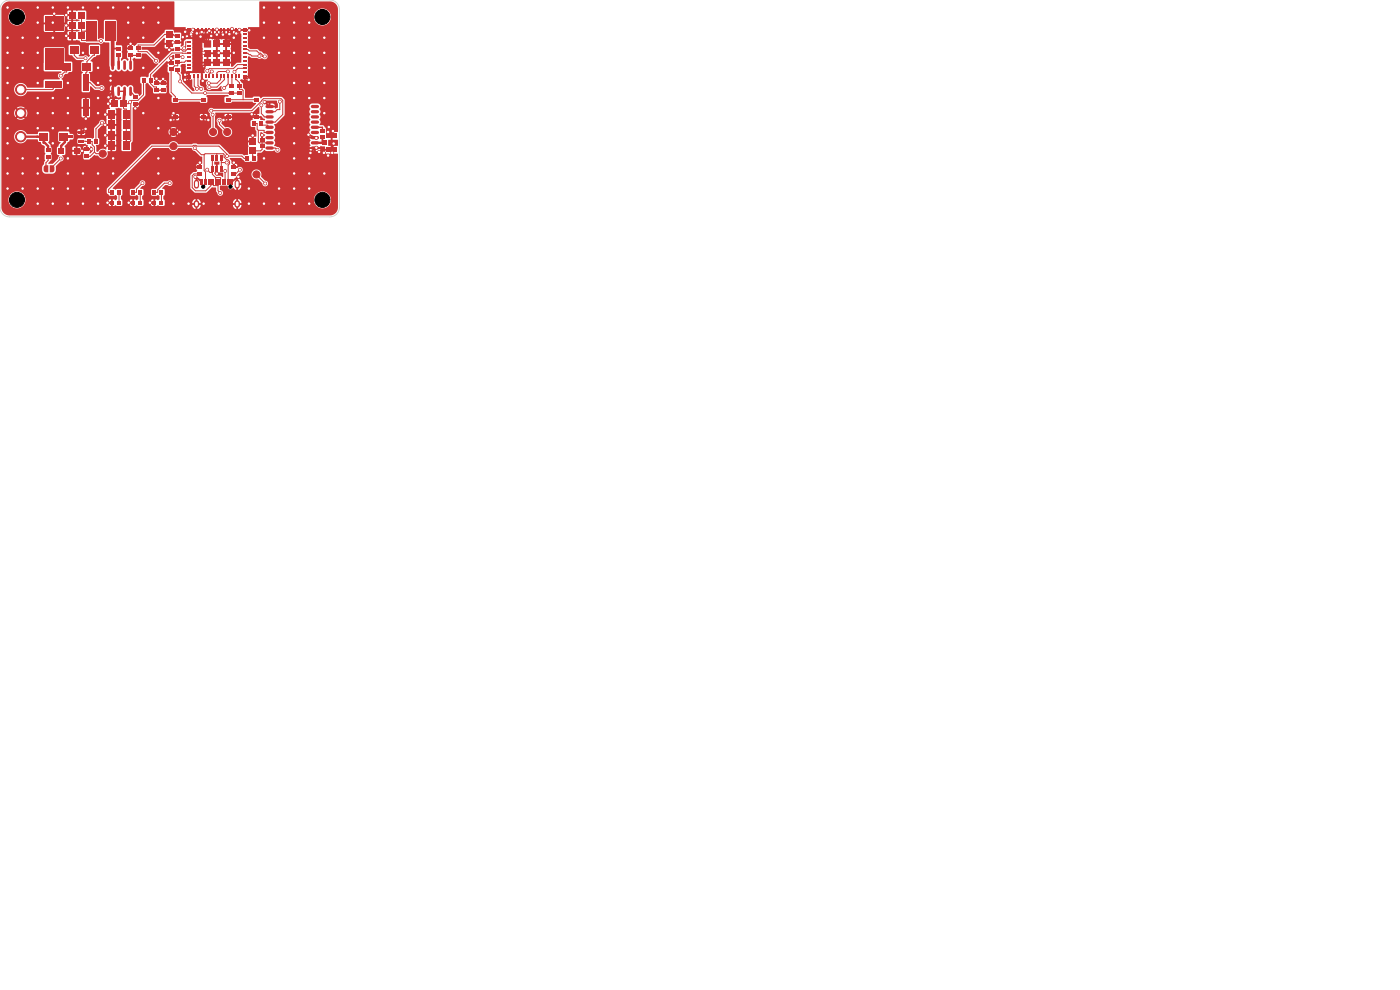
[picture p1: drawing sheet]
<svg xmlns="http://www.w3.org/2000/svg" width="297mm" height="210mm" viewBox="0 0 297 210" stroke-linecap="round" stroke-linejoin="round" font-family="sans-serif">
<g fill="#c83434">
<path d="M32.4 42.6h.7v.8h-.7z"/>
<path d="M33.8 42.6h.8v.8h-.8z"/>
<path d="M25.5 21.3h1.4v1.4h-1.4z"/>
<path d="M23.5 21.3h1.4v1.4h-1.4z"/>
<path d="M27.8 40.4h.9v.8h-.9z"/>
<path d="M29.3 40.4h.9v.8h-.9z"/>
<path d="M26 27.8h1.5v1.8h-1.5z"/>
<path d="M22.9 27.8h1.5v1.8h-1.5z"/>
</g>
<path d="M23.9 13.1v1.5M23.9 18.6v1.5M25.2 13.1v1.5M25.2 18.6v1.5M26.4 13.1v1.5M26.4 18.6v1.5M27.7 13.1v1.5M27.7 18.6v1.5" fill="none" stroke="#c83434" stroke-width=".57"/>
<g fill="#c83434" stroke="#c83434" stroke-width=".21">
<circle cx="23.4" cy="16.1" r=".3"/>
<circle cx="23.4" cy="17.1" r=".3"/>
</g>
<g fill="#c83434">
<path d="M23.1 15.7h1.3v1.9h-1.3z"/>
<path d="M24.2 15.4h3.2v2.4h-3.2z"/>
<path d="M16.7 29.7h1.1v.6h-1.1z"/>
<path d="M16.7 27.8h1.1v.6h-1.1z"/>
<path d="M14.2 28.7h1.1v.6h-1.1z"/>
<path d="M19.9 29.6h.9v.8h-.9z"/>
<path d="M18.4 29.6h.9v.8h-.9z"/>
</g>
<path d="M41.7 38.7v.8M50.3 38.7v.8" fill="none" stroke="#c83434" stroke-width="1.1"/>
<path d="M41.7 43.1v.4M50.3 43.1v.4" fill="none" stroke="#c83434" stroke-width="1.2"/>
<g fill="#c83434">
<path d="M42.5 38h.6v1.1h-.6z"/>
<path d="M43.3 38h.6v1.1h-.6z"/>
<path d="M44.6 38h.3v1.1h-.3z"/>
<path d="M45.6 38h.3v1.1h-.3z"/>
<path d="M46.1 38h.3v1.1h-.3z"/>
<path d="M47.1 38h.3v1.1h-.3z"/>
<path d="M48.9 38h.6v1.1h-.6z"/>
<path d="M48.1 38h.6v1.1h-.6z"/>
<path d="M47.6 38h.3v1.1h-.3z"/>
<path d="M46.6 38h.3v1.1h-.3z"/>
<path d="M45.1 38h.3v1.1h-.3z"/>
<path d="M44.1 38h.3v1.1h-.3z"/>
<path d="M23.3 40.4h.9v.8h-.9z"/>
<path d="M24.8 40.4h.9v.8h-.9z"/>
<path d="M27.3 11.3h.8v.9h-.8z"/>
<path d="M27.3 9.8h.8v.9h-.8z"/>
<path d="M18 32.7h.8v.9h-.8z"/>
<path d="M18 31.2h.8v.9h-.8z"/>
<path d="M26 25.6h1.5v1.8h-1.5z"/>
<path d="M22.9 25.6h1.5v1.8h-1.5z"/>
<path d="M16.6 6.9h1.4v1.4h-1.4z"/>
<path d="M14.6 6.9h1.4v1.4h-1.4z"/>
<path d="M53.4 25.8h.9v.8h-.9z"/>
<path d="M54.9 25.8h.9v.8h-.9z"/>
<path d="M44.8 35.2h.5v1.1h-.5z"/>
<path d="M45.7 35.2h.6v1.1h-.6z"/>
<path d="M46.7 35.2h.5v1.1h-.5z"/>
<path d="M46.7 32.9h.5v1.1h-.5z"/>
<path d="M45.7 32.9h.6v1.1h-.6z"/>
<path d="M44.8 32.9h.5v1.1h-.5z"/>
<path d="M68 27.3h.8v.8h-.8z"/>
<path d="M68 28.7h.8v.8h-.8z"/>
<path d="M16.6 4.7h1.4v1.4h-1.4z"/>
<path d="M14.6 4.7h1.4v1.4h-1.4z"/>
</g>
<circle cx="21.8" cy="32.6" r=".75" fill="#c83434" stroke="#c83434" stroke-width=".21"/>
<g fill="#c83434">
<path d="M35.8 14.3h.9v.8h-.9z"/>
<path d="M35.8 12.9h.9v.8h-.9z"/>
<path d="M37.2 7.2h.9v.8h-.9z"/>
<path d="M37.2 8.6h.9v.8h-.9z"/>
<path d="M55.1 30.6h1v.8h-1z"/>
<path d="M55.1 29.2h1v.8h-1z"/>
<path d="M37.3 11.5h.8v.9h-.8z"/>
<path d="M37.3 10h.8v.9h-.8z"/>
<path d="M48.8 19.3h.8v.9h-.8z"/>
<path d="M48.8 17.8h.8v.9h-.8z"/>
<path d="M8.3 28.2h1.8v1.6h-1.8z"/>
<path d="M12.6 28.2h1.9v1.6h-1.9z"/>
<path d="M35.2 6.6h1.4v1.4h-1.4z"/>
<path d="M35.2 8.6h1.4v1.4h-1.4z"/>
<path d="M26 23.4h1.5v1.8h-1.5z"/>
<path d="M22.9 23.4h1.5v1.8h-1.5z"/>
</g>
<circle cx="48.2" cy="28" r=".75" fill="#c83434" stroke="#c83434" stroke-width=".21"/>
<g fill="#c83434">
<path d="M47.9 20.8h1v.7h-1z"/>
<path d="M53.9 20.8h1v.7h-1z"/>
<path d="M47.9 24.5h1v.7h-1z"/>
<path d="M53.9 24.5h1v.7h-1z"/>
<path d="M32.3 40.4h.9v.8h-.9z"/>
<path d="M33.8 40.4h.9v.8h-.9z"/>
</g>
<circle cx="54.4" cy="37" r=".75" fill="#c83434" stroke="#c83434" stroke-width=".21"/>
<g fill="#c83434">
<path d="M24.7 11.3h.9v.8h-.9z"/>
<path d="M24.7 9.9h.9v.8h-.9z"/>
<path d="M24.9 42.6h.7v.8h-.7z"/>
<path d="M23.3 42.6h.8v.8h-.8z"/>
<path d="M52.9 31.3h1.4v1.4h-1.4z"/>
<path d="M52.9 29.3h1.4v1.4h-1.4z"/>
<path d="M42 36.5h.8v.9h-.8z"/>
<path d="M42 35h.8v.9h-.8z"/>
<path d="M9.6 17.1h3.4v1.5h-3.4z"/>
<path d="M9.6 13.4h3.4v1.5h-3.4z"/>
<path d="M52.1 33.2h.8v.8h-.8z"/>
<path d="M53.5 33.2h.8v.8h-.8z"/>
<path d="M34.1 18.7h1v.8h-1z"/>
<path d="M34.1 17.3h1v.8h-1z"/>
<path d="M28.3 20.1h.8v.9h-.8z"/>
<path d="M28.3 21.6h.8v.9h-.8z"/>
<path d="M27.9 42.6h.7v.8h-.7z"/>
<path d="M29.3 42.6h.9v.8h-.9z"/>
<path d="M22.3 4.5h2.2v4.2h-2.2z"/>
<path d="M18.3 4.5h2.2v4.2h-2.2z"/>
<path d="M9.4 35.2l.3-.1h.5v1.5l-.5-.1-.3-.1z"/>
<path d="M10.6 35.1h.6l.3 .3v.7l-.3 .4-.6 .1z"/>
</g>
<g fill="none" stroke="#c83434" stroke-width=".7">
<path d="M56.7 22.6h1M56.7 23.7h1M56.7 24.8h1M56.7 25.9h1M56.7 27h1M56.7 28.1h1M56.7 29.2h1M56.7 30.3h1M56.7 31.4h1M66.3 22.6h1M66.3 23.7h1M66.3 24.8h1"/>
<path d="M66.3 25.9h1M66.3 27h1M66.3 28.1h1M66.3 29.2h1M66.3 30.3h1M66.3 31.4h1"/>
</g>
<g fill="#c83434">
<path d="M9.8 31.4h.8v.9h-.8z"/>
<path d="M9.8 32.9h.8v.9h-.8z"/>
</g>
<circle cx="36.8" cy="31" r=".75" fill="#c83434" stroke="#c83434" stroke-width=".21"/>
<g fill="#c83434">
<path d="M26 30h1.5v1.8h-1.5z"/>
<path d="M22.9 30h1.5v1.8h-1.5z"/>
<path d="M14.8 9.8h1.8v1.6h-1.8z"/>
<path d="M19.1 9.8h1.8v1.6h-1.8z"/>
<path d="M13.3 13.4h1.7v1.6h-1.7z"/>
<path d="M17.5 13.3h1.8v1.7h-1.8z"/>
</g>
<circle cx="36.8" cy="28" r=".75" fill="#c83434" stroke="#c83434" stroke-width=".21"/>
<g fill="#c83434">
<path d="M49.2 36.5h.8v.9h-.8z"/>
<path d="M49.2 35h.8v.9h-.8z"/>
<path d="M30 16.6h.9v.8h-.9z"/>
<path d="M31.5 16.6h.9v.8h-.9z"/>
<path d="M37.3 14.3h.8v.9h-.8z"/>
<path d="M37.3 12.8h.8v.9h-.8z"/>
<path d="M9.6 10.3h3.8v3h-3.8z"/>
<path d="M9.6 3.5h3.8v3h-3.8z"/>
</g>
<g fill="#c83434" stroke="#c83434" stroke-width=".21">
<circle cx="4.4" cy="19" r="1.1"/>
<circle cx="4.4" cy="24" r="1.1"/>
<circle cx="4.4" cy="29" r="1.1"/>
</g>
<g fill="#c83434">
<path d="M12.4 31.4h1.2v1.2h-1.2z"/>
<path d="M15.6 31.4h1.2v1.2h-1.2z"/>
<path d="M28.9 9.8h.8v.9h-.8z"/>
<path d="M28.9 11.3h.8v.9h-.8z"/>
</g>
<circle cx="45.2" cy="28" r=".75" fill="#c83434" stroke="#c83434" stroke-width=".21"/>
<g fill="#c83434">
<path d="M39.7 7.1h.8v.4h-.8z"/>
<path d="M39.7 7.9h.8v.4h-.8z"/>
<path d="M39.7 8.7h.8v.4h-.8z"/>
<path d="M39.7 9.5h.8v.4h-.8z"/>
<path d="M39.7 10.3h.8v.4h-.8z"/>
<path d="M39.7 11.1h.8v.4h-.8z"/>
<path d="M39.7 11.9h.8v.4h-.8z"/>
<path d="M39.7 12.7h.8v.4h-.8z"/>
<path d="M39.7 13.5h.8v.4h-.8z"/>
<path d="M39.7 14.3h.8v.4h-.8z"/>
<path d="M39.7 15.1h.8v.4h-.8z"/>
<path d="M41 15.8h.4v.8h-.4z"/>
<path d="M41.8 15.8h.4v.8h-.4z"/>
<path d="M42.6 15.8h.4v.8h-.4z"/>
<path d="M43.4 15.8h.4v.8h-.4z"/>
<path d="M44.2 15.8h.4v.8h-.4z"/>
<path d="M45 15.8h.4v.8h-.4z"/>
<path d="M45.8 15.8h.4v.8h-.4z"/>
<path d="M46.6 15.8h.4v.8h-.4z"/>
<path d="M47.4 15.8h.4v.8h-.4z"/>
<path d="M48.2 15.8h.4v.8h-.4z"/>
<path d="M49 15.8h.4v.8h-.4z"/>
<path d="M49.8 15.8h.4v.8h-.4z"/>
<path d="M50.6 15.8h.4v.8h-.4z"/>
<path d="M51.5 15.1h.8v.4h-.8z"/>
<path d="M51.5 14.3h.8v.4h-.8z"/>
<path d="M51.5 13.5h.8v.4h-.8z"/>
<path d="M51.5 12.7h.8v.4h-.8z"/>
<path d="M51.5 11.9h.8v.4h-.8z"/>
<path d="M51.5 11.1h.8v.4h-.8z"/>
<path d="M51.5 10.3h.8v.4h-.8z"/>
<path d="M51.5 9.5h.8v.4h-.8z"/>
<path d="M51.5 8.7h.8v.4h-.8z"/>
<path d="M51.5 7.9h.8v.4h-.8z"/>
<path d="M51.5 7.1h.8v.4h-.8z"/>
<path d="M50.6 6h.4v.8h-.4z"/>
<path d="M49.8 6h.4v.8h-.4z"/>
<path d="M49 6h.4v.8h-.4z"/>
<path d="M48.2 6h.4v.8h-.4z"/>
<path d="M47.4 6h.4v.8h-.4z"/>
<path d="M46.6 6h.4v.8h-.4z"/>
<path d="M45.8 6h.4v.8h-.4z"/>
<path d="M45 6h.4v.8h-.4z"/>
<path d="M44.2 6h.4v.8h-.4z"/>
<path d="M43.4 6h.4v.8h-.4z"/>
<path d="M42.6 6h.4v.8h-.4z"/>
<path d="M41.8 6h.4v.8h-.4z"/>
<path d="M41 6h.4v.8h-.4z"/>
<path d="M43.9 8.6h.9v1.5h-1.5l-.1-.9z"/>
<path d="M43.3 10.6h1.4v1.4h-1.4z"/>
<path d="M43.3 12.6h1.4v1.4h-1.4z"/>
<path d="M45.3 8.6h1.4v1.5h-1.4z"/>
<path d="M45.3 10.6h1.4v1.4h-1.4z"/>
<path d="M45.3 12.6h1.4v1.4h-1.4z"/>
<path d="M47.2 8.6h1.5v1.5h-1.5z"/>
<path d="M47.2 10.6h1.5v1.4h-1.5z"/>
<path d="M47.2 12.6h1.5v1.4h-1.5z"/>
<path d="M51.6 6h.7v.7h-.7z"/>
<path d="M51.6 15.9h.7v.7h-.7z"/>
<path d="M39.7 15.9h.7v.7h-.7z"/>
<path d="M39.7 6h.7v.7h-.7z"/>
<path d="M32.8 18.7h.8v.9h-.8z"/>
<path d="M32.8 17.2h.8v.9h-.8z"/>
<path d="M50.4 19.3h.8v.9h-.8z"/>
<path d="M50.4 17.8h.8v.9h-.8z"/>
<path d="M36.7 20.8h1v.7h-1z"/>
<path d="M42.7 20.8h1v.7h-1z"/>
<path d="M36.7 24.5h1v.7h-1z"/>
<path d="M42.7 24.5h1v.7h-1z"/>
<path d="M16.6 2.5h1.4v1.4h-1.4z"/>
<path d="M14.6 2.5h1.4v1.4h-1.4z"/>
<path d="M68.3 29.8h1.1v1h-1.1z"/>
<path d="M69.3 28.3h2.2v1.1h-2.2z"/>
<path d="M69.3 31.2h2.2v1.1h-2.2z"/>
<path d="M17.6 15.8h1.2v3.5h-1.2z"/>
<path d="M17.6 21.1h1.2v3.5h-1.2z"/>
</g>
<g fill="#c83434" stroke="#c83434" stroke-width=".21">
<circle cx="14.4" cy="33.6" r=".3"/>
<circle cx="11.2" cy="4.8" r=".3"/>
<circle cx="38.8" cy="7.9" r=".3"/>
<circle cx="14.4" cy="36.8" r=".3"/>
<circle cx="59.2" cy="8" r=".3"/>
<circle cx="44.8" cy="7.6" r=".3"/>
<circle cx="11.2" cy="40" r=".3"/>
<circle cx="44.2" cy="25.5" r=".3"/>
<circle cx="19.4" cy="31.6" r=".3"/>
<circle cx="36.3" cy="12.3" r=".3"/>
<circle cx="14.4" cy="24" r=".3"/>
<circle cx="18.2" cy="27.3" r=".3"/>
<circle cx="36.8" cy="24" r=".3"/>
<circle cx="65.9" cy="32.4" r=".3"/>
<circle cx="70.5" cy="32.4" r=".3"/>
<circle cx="33.6" cy="4.8" r=".3"/>
<circle cx="27.7" cy="9.3" r=".3"/>
<circle cx="14.4" cy="40" r=".3"/>
<circle cx="68.8" cy="8" r=".3"/>
<circle cx="30.4" cy="8" r=".3"/>
<circle cx="22.3" cy="30.9" r=".3"/>
<circle cx="17.6" cy="40" r=".3"/>
<circle cx="11.2" cy="43.2" r=".3"/>
<circle cx="1.6" cy="27.2" r=".3"/>
<circle cx="11.2" cy="8" r=".3"/>
<circle cx="62.4" cy="11.2" r=".3"/>
<circle cx="62.4" cy="43.2" r=".3"/>
<circle cx="65.6" cy="40" r=".3"/>
<circle cx="33.2" cy="16.7" r=".3"/>
<circle cx="33.6" cy="11.2" r=".3"/>
<circle cx="46.4" cy="43.2" r=".3"/>
<circle cx="59.2" cy="1.6" r=".3"/>
<circle cx="65.4" cy="28.6" r=".3"/>
<circle cx="14.4" cy="20.8" r=".3"/>
<circle cx="43.2" cy="43.2" r=".3"/>
<circle cx="62.4" cy="4.8" r=".3"/>
<circle cx="20.8" cy="43.2" r=".3"/>
<circle cx="50.6" cy="37.5" r=".3"/>
<circle cx="22.3" cy="28.7" r=".3"/>
<circle cx="4.8" cy="14.4" r=".3"/>
<circle cx="14.4" cy="17.6" r=".3"/>
<circle cx="14" cy="5.4" r=".3"/>
<circle cx="24" cy="36.8" r=".3"/>
<circle cx="65.6" cy="11.2" r=".3"/>
<circle cx="4.8" cy="11.2" r=".3"/>
<circle cx="24" cy="1.6" r=".3"/>
<circle cx="30.4" cy="14.4" r=".3"/>
<circle cx="65.6" cy="4.8" r=".3"/>
<circle cx="49.6" cy="11.2" r=".3"/>
<circle cx="23" cy="20.6" r=".3"/>
<circle cx="42.4" cy="34.5" r=".3"/>
<circle cx="14.4" cy="1.6" r=".3"/>
<circle cx="39.3" cy="15.9" r=".3"/>
<circle cx="1.6" cy="20.8" r=".3"/>
<circle cx="27.2" cy="4.8" r=".3"/>
<circle cx="14" cy="3.2" r=".3"/>
<circle cx="20.8" cy="24" r=".3"/>
<circle cx="65.6" cy="1.6" r=".3"/>
<circle cx="52.8" cy="16.9" r=".3"/>
<circle cx="17.6" cy="1.6" r=".3"/>
<circle cx="62.4" cy="36.8" r=".3"/>
<circle cx="1.6" cy="30.4" r=".3"/>
<circle cx="42.8" cy="6.8" r=".3"/>
<circle cx="1.6" cy="8" r=".3"/>
<circle cx="17.6" cy="36.8" r=".3"/>
<circle cx="65.6" cy="20.8" r=".3"/>
<circle cx="22.8" cy="43" r=".3"/>
<circle cx="68.8" cy="11.2" r=".3"/>
<circle cx="33.6" cy="33.6" r=".3"/>
<circle cx="62.4" cy="40" r=".3"/>
<circle cx="17.4" cy="32" r=".3"/>
<circle cx="31.8" cy="43" r=".3"/>
<circle cx="8" cy="17.6" r=".3"/>
<circle cx="53.4" cy="24.2" r=".3"/>
<circle cx="39.2" cy="16.9" r=".3"/>
<circle cx="65.6" cy="14.4" r=".3"/>
<circle cx="56" cy="43.2" r=".3"/>
<circle cx="11.2" cy="20.8" r=".3"/>
<circle cx="67.1" cy="31.3" r=".3"/>
<circle cx="27.2" cy="1.6" r=".3"/>
<circle cx="8" cy="11.2" r=".3"/>
<circle cx="41.4" cy="37.5" r=".3"/>
<circle cx="36.2" cy="25.5" r=".3"/>
<circle cx="62.4" cy="20.8" r=".3"/>
<circle cx="42.5" cy="7.8" r=".3"/>
<circle cx="46" cy="7.4" r=".3"/>
<circle cx="52.9" cy="6.4" r=".3"/>
<circle cx="20.8" cy="20.8" r=".3"/>
<circle cx="11.2" cy="27.2" r=".3"/>
<circle cx="68.7" cy="32.4" r=".3"/>
<circle cx="69.8" cy="26.9" r=".3"/>
<circle cx="8" cy="1.6" r=".3"/>
<circle cx="62.4" cy="27.2" r=".3"/>
<circle cx="59.2" cy="11.2" r=".3"/>
<circle cx="43" cy="17.2" r=".3"/>
<circle cx="30.4" cy="1.6" r=".3"/>
<circle cx="55.6" cy="28.6" r=".3"/>
<circle cx="1.6" cy="17.6" r=".3"/>
<circle cx="67.7" cy="32.2" r=".3"/>
<circle cx="53.6" cy="28.7" r=".3"/>
<circle cx="8" cy="36.8" r=".3"/>
<circle cx="65.6" cy="36.8" r=".3"/>
<circle cx="11.5" cy="2.9" r=".3"/>
<circle cx="4.8" cy="36.8" r=".3"/>
<circle cx="1.6" cy="36.8" r=".3"/>
<circle cx="36.8" cy="43.2" r=".3"/>
<circle cx="68.8" cy="14.4" r=".3"/>
<circle cx="36.8" cy="33.6" r=".3"/>
<circle cx="69.6" cy="33" r=".3"/>
<circle cx="11.2" cy="1.6" r=".3"/>
<circle cx="20.8" cy="36.8" r=".3"/>
<circle cx="68.8" cy="20.8" r=".3"/>
<circle cx="47.4" cy="25.5" r=".3"/>
<circle cx="41.8" cy="7.1" r=".3"/>
<circle cx="50.1" cy="7.1" r=".3"/>
<circle cx="70.8" cy="30.5" r=".3"/>
<circle cx="8" cy="14.4" r=".3"/>
<circle cx="56" cy="1.6" r=".3"/>
<circle cx="40.9" cy="6.3" r=".3"/>
<circle cx="33.6" cy="27.2" r=".3"/>
<circle cx="1.6" cy="14.4" r=".3"/>
<circle cx="8" cy="27.2" r=".3"/>
<circle cx="56" cy="8" r=".3"/>
<circle cx="46" cy="36.8" r=".3"/>
<circle cx="62.4" cy="30.4" r=".3"/>
<circle cx="65.6" cy="8" r=".3"/>
<circle cx="62.4" cy="8" r=".3"/>
<circle cx="49.6" cy="8" r=".3"/>
<circle cx="4.8" cy="8" r=".3"/>
<circle cx="35.9" cy="10.6" r=".3"/>
<circle cx="39.3" cy="6.7" r=".3"/>
<circle cx="17.6" cy="11.2" r=".3"/>
<circle cx="62.4" cy="24" r=".3"/>
<circle cx="1.6" cy="40" r=".3"/>
<circle cx="44.4" cy="6.5" r=".3"/>
<circle cx="59.2" cy="43.2" r=".3"/>
<circle cx="68.8" cy="24" r=".3"/>
<circle cx="1.6" cy="33.6" r=".3"/>
<circle cx="68.8" cy="36.8" r=".3"/>
<circle cx="8" cy="43.2" r=".3"/>
<circle cx="20.8" cy="1.6" r=".3"/>
<circle cx="68.8" cy="17.6" r=".3"/>
<circle cx="33.6" cy="20.8" r=".3"/>
<circle cx="22.9" cy="22" r=".3"/>
<circle cx="30.4" cy="24" r=".3"/>
<circle cx="50.8" cy="6.3" r=".3"/>
<circle cx="14.4" cy="43.2" r=".3"/>
<circle cx="56" cy="4.8" r=".3"/>
<circle cx="24" cy="33.6" r=".3"/>
<circle cx="8" cy="20.8" r=".3"/>
<circle cx="65.6" cy="17.6" r=".3"/>
<circle cx="30.4" cy="4.8" r=".3"/>
<circle cx="28.7" cy="23" r=".3"/>
<circle cx="59.2" cy="40" r=".3"/>
<circle cx="47.3" cy="7.3" r=".3"/>
<circle cx="59.2" cy="4.8" r=".3"/>
<circle cx="40" cy="43.2" r=".3"/>
<circle cx="14.4" cy="27.2" r=".3"/>
<circle cx="11.2" cy="30.4" r=".3"/>
<circle cx="56" cy="33.6" r=".3"/>
<circle cx="20.8" cy="40" r=".3"/>
<circle cx="20.8" cy="14.4" r=".3"/>
<circle cx="38.1" cy="28" r=".3"/>
<circle cx="49.6" cy="34.5" r=".3"/>
<circle cx="43.2" cy="11.2" r=".3"/>
<circle cx="20.8" cy="17.6" r=".3"/>
<circle cx="33.6" cy="36.8" r=".3"/>
<circle cx="36.7" cy="9" r=".3"/>
<circle cx="4.8" cy="40" r=".3"/>
<circle cx="33.6" cy="1.6" r=".3"/>
<circle cx="8" cy="33.6" r=".3"/>
<circle cx="1.6" cy="24" r=".3"/>
<circle cx="27.2" cy="8" r=".3"/>
<circle cx="48.7" cy="7.2" r=".3"/>
<circle cx="56.1" cy="21.6" r=".3"/>
<circle cx="52.8" cy="40" r=".3"/>
<circle cx="49.2" cy="6.1" r=".3"/>
<circle cx="8" cy="4.8" r=".3"/>
<circle cx="46.4" cy="11.2" r=".3"/>
<circle cx="22.3" cy="26.5" r=".3"/>
<circle cx="1.6" cy="11.2" r=".3"/>
<circle cx="17.6" cy="43.2" r=".3"/>
<circle cx="14" cy="7.6" r=".3"/>
<circle cx="8" cy="8" r=".3"/>
<circle cx="8" cy="40" r=".3"/>
<circle cx="65.6" cy="33.6" r=".3"/>
<circle cx="65.6" cy="43.2" r=".3"/>
<circle cx="27.3" cy="43" r=".3"/>
<circle cx="70.6" cy="27.8" r=".3"/>
<circle cx="62.4" cy="14.4" r=".3"/>
<circle cx="18.2" cy="25.2" r=".3"/>
<circle cx="52.8" cy="43.2" r=".3"/>
<circle cx="1.6" cy="1.6" r=".3"/>
<circle cx="22.3" cy="24.3" r=".3"/>
<circle cx="46" cy="6.3" r=".3"/>
<circle cx="62.4" cy="1.6" r=".3"/>
<circle cx="34.6" cy="16.8" r=".3"/>
<circle cx="62.4" cy="17.6" r=".3"/>
<circle cx="67.1" cy="29.3" r=".3"/>
<circle cx="69.6" cy="28" r=".3"/>
<circle cx="11.2" cy="24" r=".3"/>
<circle cx="62.4" cy="33.6" r=".3"/>
<circle cx="40.5" cy="7.3" r=".3"/>
<circle cx="4.8" cy="33.6" r=".3"/>
<circle cx="8" cy="24" r=".3"/>
<circle cx="21.6" cy="18.7" r=".3"/>
<circle cx="27.6" cy="21.7" r=".3"/>
<circle cx="48.3" cy="15.2" r=".3"/>
<circle cx="30.2" cy="38.9" r=".3"/>
<circle cx="21.7" cy="26" r=".3"/>
<circle cx="44.9" cy="15.2" r=".3"/>
<circle cx="41.3" cy="31.4" r=".3"/>
<circle cx="18.1" cy="12.3" r=".3"/>
<circle cx="44" cy="15" r=".3"/>
<circle cx="44" cy="36" r=".3"/>
<circle cx="48.1" cy="34.5" r=".3"/>
<circle cx="49.7" cy="15.2" r=".3"/>
<circle cx="46.7" cy="40.9" r=".3"/>
<circle cx="47.8" cy="36.3" r=".3"/>
<circle cx="50.9" cy="36" r=".3"/>
<circle cx="21.4" cy="8.7" r=".3"/>
<circle cx="38.2" cy="17.3" r=".3"/>
<circle cx="43.5" cy="19.7" r=".3"/>
<circle cx="38.7" cy="12.1" r=".3"/>
<circle cx="48.2" cy="33.1" r=".3"/>
<circle cx="33.1" cy="12.9" r=".3"/>
<circle cx="39.1" cy="10.2" r=".3"/>
<circle cx="47.6" cy="18.7" r=".3"/>
<circle cx="46.6" cy="25.6" r=".3"/>
<circle cx="36" cy="38.9" r=".3"/>
<circle cx="44.3" cy="17.7" r=".3"/>
<circle cx="59.4" cy="21.6" r=".3"/>
<circle cx="55" cy="11.9" r=".3"/>
<circle cx="56.3" cy="38.9" r=".3"/>
<circle cx="12.9" cy="33.6" r=".3"/>
<circle cx="12.9" cy="16.1" r=".3"/>
<circle cx="56.2" cy="12" r=".3"/>
<circle cx="55.4" cy="22.3" r=".3"/>
<circle cx="42.7" cy="18.9" r=".3"/>
<circle cx="44.8" cy="23.5" r=".3"/>
<circle cx="58.9" cy="31.8" r=".3"/>
<circle cx="41.8" cy="18.8" r=".3"/>
<circle cx="44.4" cy="18.5" r=".3"/>
<circle cx="45.1" cy="24.3" r=".3"/>
</g>
<g fill="none" stroke="#c83434" stroke-width=".3">
<path d="M25.2 19.4h1.2M40 6.4h1l3 2.9M40.1 15.3h1l2.9-2-1.2 1.9v1M40.1 7.3h1l2.9 2M40.1 8.1h1l2.9 1.2M41.2 6.4v1l2.8 1.9M42 6.4v1l2 1.9M42.8 6.4v1l1.2 1.9M43.6 6.4v1l.4 1.9M44.4 6.4v1l-.4 1.9M45.2 6.4v1l.8 1.9M46 6.4v2.9"/>
<path d="M46.8 6.4v1l-.8 1.9M47.6 6.4v1l.4 1.9M48.4 6.4v1l-.4 1.9M49.2 6.4v1l-1.2 1.9M50 6.4v1l-2 1.9M50.8 6.4v1l-2.8 1.9M51.9 6.4h-1l-2.9 2.9M66.8 27h1.6v.7"/>
</g>
<g fill="none" stroke="#c83434" stroke-width=".4">
<path d="M11.5 2.9v2.1M14 5.4h1.3M14 3.2h1.3M14 7.6h1.3M23.9 19.4l-.9 1.3M23.9 10.3h1.3M24.6 17.6l-.7 1.1M25.2 11.7v2.1M27.7 9.3v1M33.2 16.7v1M34.6 16.8v.9M35.9 9.3v1.3"/>
<path d="M36.3 12.4v.9M36.7 9h1M39.3 6.7l.8 .6M40 6.4l-1.2 1.5M40 16.3l-.8 .6M40.1 15.3l-.8 .6M40.5 7.3l-.4 .8M40.9 6.3l1.1 .1M41.2 6.4l1.3 1.4M42.8 6.4l-1 .7M42.8 16.2l.2 1M43.6 6.4l-.8 .4"/>
<path d="M44.4 6.4l.4 1.2M45.2 6.4l-.8 .1M46 6.3l.8 .1M46 6.4v1M47.6 6.4l-.3 .9M49.2 6.4l-.5 .8M49.2 6.1l-.8 .3M50.8 6.3l-.8 .1M50.8 6.4l-.7 .7M51.9 16.3l.9 .6M51.9 6.4h1M16.2 32h1.2"/>
<path d="M18.2 27.3l-1 .8M18.2 22.9v2.3M18.4 31.7h1M22.3 30.9h1.3M22.3 28.7h1.3M22.3 26.5h1.3M22.3 24.3h1.3M22.9 22h1.3M28.7 22.1v.9M36.8 28h1.3M37.2 24.9l-1 .6M41.4 37.5l1.4 1"/>
<path d="M42.4 34.5v1M43.2 24.9l1 .6M46 35.8v1M48.4 24.9l-1 .6M49.6 34.5v1M50.6 37.5l-1.4 1M53.4 24.2l1 .7M53.6 28.7v1.3M55.6 28.7v.9M56.1 21.6l1.1 1M65.4 28.6l1.4 .6M66.8 31.4l-.9 1"/>
<path d="M68.4 29.1v1.2M69.8 26.9l.6 1.9M70.8 30.5l-.4 1.3M22.8 43h.9M27.3 43h.9M31.8 43h1"/>
</g>
<path d="M23.9 19.4l.3 2.6M26.4 19.4l-.2 2.6" fill="none" stroke="#c83434" stroke-width=".6"/>
<g fill="none" stroke="#c83434" stroke-width=".21">
<path d="M11.3 17.9v1l-.1 .1h-6.8M11.5 11.8v1.8l-.2 .2v.4h2.8v1.1h-.4l-.8 .8M12.9 14.2h.1M15.8 10.6v1.1l.6 .6h1.7M17.3 3.2v5.4l4.1 .1M19.4 6.6h-2.1M20 10.6v1.1h-.2l-1.4 1.3v2.3l-.2 .2v2h.9l1.1 1.2h1.4M23.4 6.6l.5 .5v.7M30.5 17v3.1l-1.2 1.2h-1.4l-.7 .7h-1v1l.2 .1h.4v7.8M37.7 7.6h-.8v-.3h-2l-2.2 2.2h-3.4v1.5h1.9l1.9 1.9M37.7 14.8v.7l.5 .5v1.3l2.5 2.4 10.1 .1M37.7 12h.7l.3 .1"/>
<path d="M37.7 10.5h.7M38.4 10.5l.4 .3h.5l.4-.3h.4M38.4 10.5h.1M40.1 8.9h-.7v1l-.3 .3M40.1 12.9h-.7l-.3 .3-1.4 .1v.7h-.7l-.7 .7v4.9l.9 .9v.7h6M40.1 11.3l-3.6-.1-4.6 4.6v1.9l.8 .7h.5v.8l1.4-.1M41.2 16.2v2.1l.6 .5M42 16.2v2l.7 .7M44.3 17.7h.1M44.9 15.2l-.3 .3h-.2v.7M46.8 16.2v.7l-.8 .8h-1.7M47.6 16.2v.7l-1.6 1.6h-1.6"/>
<path d="M48.3 15.2h-2l-.3 .3v.7M48.4 16.2v1.6l-.8 .9M48.5 19.7v.1M49.2 16.2v2.1M50 16.2v.7l.8 .6v1.5h.5l.3 .2v2M51.9 13.7h-1.5l-.9 .9h-5.1l-.4 .4M51.9 14.5h-1.4l-.8 .7M51.9 10.5h.7l.3 .3h1.6l.5 .5h.3l.3 .3 .1 .4h.5M51.9 11.3h.7l.8 .6h1.6M10.2 33.4v.7l-.4 .4v1.3M12.9 33.6l-1.9 1.9v.3M17.2 30h2.4v.7l.4 .5v1"/>
<path d="M20 32.2l-.9 1h-.7M20 32.2l.4 .4h1.4M21.7 26l-1.4 1.3v2.7M27.6 21.7l.1 .1v8.1l-.5 .5-.4-.3M30.2 38.9l-1.2 1.2v.7h-.8M36 38.9h-1.1l-1.4 1.4v.5h-.7M41.3 31.4l1.4 1.4h.6M42.4 37l-1.2-.1-.4 .4v2.5l.7 .7h2.1l1.1-1.1v-.9M43.3 32.8l.2-.2h3.9l.1 .1v.6l1.2 .9v.5l-.3 .3v3.5M43.3 32.8v3.4l.3 .3v2M44 36l.5 .6h.5M44.8 23.5h8.6l2.5-2.6h3.7l.4 .4v3l-1.6 1.6h-1.2"/>
<path d="M45 33.5v3.5l.7 .7M45.1 24.3l.1 3.7M45.3 38.5v.9h1M45.7 37.7h1v.8M45.7 37.7v.8M46 32.6v.9M46.3 38.5v2l.4 .4M46.6 25.6v.8l1.6 1.6M46.9 34.5h1.2M46.9 33.5v2.3M47.8 36.3l-.1 2.2M48.4 21.2h6"/>
<path d="M50.9 36l-1 1h-.3M52.5 33.6h-.7l-.5-.5h-3.1v-.4l-1.8-1.7h-4.7l-.1-.2h-.5l-.2 .2h-8.7l-9.2 9.2v.6h.7M53.8 26.2h.8v1.2l.2 .3M54.4 37l1.9 1.9M54.8 27.7h1.2v.4h1.2M54.8 27.7v2.4l.2 .2h2.2M55.3 26.2l.1 .4h1.3l.5 .4M55.4 22.3v1.8l.6 .7h1.2M55.6 30.3v1.4l-.3 .3h-1.7v1l.3 .3v.3M57.2 30.3h.1M57.2 31.4h1.2l.5 .4M59.4 21.6v1.7h-.6l-.4 .4h-1.2"/>
<path d="M25.3 40.8v2.2M29.8 40.8v2.2M34.2 40.8v2.2"/>
</g>
<path d="M27.7 19.4l1 1.2M29.3 11.8h-1.6v2" fill="none" stroke="#c83434" stroke-width=".25"/>
<path d="M23.9 7.8v6" fill="none" stroke="#c83434" stroke-width=".8"/>
<path d="M4.4 29h4.8v1.3h.3l.7 .7v.9M7.9 29h.1M13.5 29h1.3M13.8 29h.1M13.8 29v1.1l-.8 .8v1.1M66.8 30.3h2" fill="none" stroke="#c83434" stroke-width=".5"/>
<g fill="#c83434">
<path d="M41.2 37.4a.45 .45 0 0 1 .7 .4v.7h-.4v-.7l-.3 .1z"/>
<path d="M45.5 34.3h1v.6h-.3v1.7h1.1v1l-.5-.3-.9-.1-.4-.4v-.2h.3v-1.7h-.3z"/>
<path d="M55.2 28.1h.4l.2 .3 .4 .2-.1 .3h-.3l-.1 .7-.3-.1v-.6l-.2-.1z"/>
<path d="M55.9 21.4l2.8-.1 .3 .7-.1 .8-.4 .2-.2-.2h-1.1l-.2-.4h1.3l-.4-.4-.5-.1v.5h-.4v-.5l-.5 .1a.38 .38 0 0 1-.6 0 .38 .38 0 0 1 0-.6z"/>
<path d="M30.1 10l2.7-.1 1.9-1.8h.2l.1 .2-.1 .8h.9l.3 .3v.9l.8-.1 .1 .5-.7 .2-2.5 2.4-.2-.1a.64 .64 0 0 0-.6-.9l-1.6-1.7-1.3-.1-.1-.5h4.9l.3 .3h.5v-.8h-.8v.5z"/>
<path d="M.9 .7l1.1-.4h34.9l.1 .1v5.4h2.3l.1 .4h11.8h1.4l.1-.4h2.3v-2.3h11.6v.2a1.8 1.8 0 0 0 2.7 1.4 1.8 1.8 0 0 0 0-3 1.8 1.8 0 0 0-2.7 1.4h-11.6v-3.1l.1-.1h14.9a1.7 1.7 0 0 1 1.7 1.7v25.9l-.1 .1h-1v1.7l1-.1 .1 .2v1.1h-1.1v1.7h1l.1 .1v11.3a1.7 1.7 0 0 1-1.7 1.7h-68a1.7 1.7 0 0 1-1.7-1.7v-1.7h1.5a1.8 1.8 0 0 0 1.2 1.8 1.8 1.8 0 0 0 2.1-.7h17.9l.2 .3h.3v-.5h-.5v.2h-17.9l.3-.8h17.6v.2h.5v-.5h-.3l-.2 .3h-17.6a1.8 1.8 0 0 0-1.7-2 1.8 1.8 0 0 0-1.9 1.7h-1.5v-13.4h2.7v.2a1.45 1.45 0 0 0 1.2 1.3 1.45 1.45 0 0 0 1.6-.8h2.2l.1 .4 .5 .1 .2 .5 .8 .6-.1 1.1a.34 .34 0 0 1 0 .6l.1 1.2-.2 .3-.1 .4-.3 .5-.1 .8 .2 .4 .4 .3 1.6 .1 .4-.2 .3-.5v-.9l1-1a.67 .67 0 0 0 .7-.5 .67 .67 0 0 0-.3-.8l.5-.1 .2-.3h1.4l.3 .3h1.3l.2-.2v-.5h-.7v.7h-.4v-.7h-.7v.4h-1.4v-1.2h1.4v.4h1.8v-.6h.6v.3h.5v-.6l-.4 .1-.1 .2-1.3-.1v.7h-.4v-.7h-.4l-.3 .3h-1.4l-.2-.4 .6-.8 .4-.2 .2-.4h1.5l.1 .9h1.6l.5 .3v.7h.5l.1-.5 .4 .4v.7l-.5 .4-.1-.1 .1-.5h-1.4v.2a.35 .35 0 0 1 0 .6v.9l.2 .3 1.1-.1 1-.9 .8 .1a1.1 1.1 0 0 0 1.5 .6 1.1 1.1 0 0 0 .5-1.5l1.7-.1 .2-.9h-.9v1h-.4v-1h-.8l-.1 .6a1.36 1.36 0 0 0-1.8 .5l-.3-.1-.1-1.3 .7-.2 .1-.6h1.5v.7h2.1v-1.8h-.9v1.8h-.4v-1.8h-.8v1.1h-1.5v-.5l-.3-.3v-1.4h1.8v.7h2.1v-1.8h-.9v1.8h-.4v-1.8h-.8v1.1h-1.8v-.3l.8-.9a.6 .6 0 0 0 .6-.3 .6 .6 0 0 0-.1-.7h.5v.7h2.1v-1.8h-.9v1.8h-.4v-1.8h-.8v1.1h-.5a.63 .63 0 0 0-.7-.1 .63 .63 0 0 0-.4 .6l-1 1.1-.1 2.1a.33 .33 0 0 1-.6 0h-.9l-.3 .2-1.4-.2-.3 .3h-1.5l.6-.1 .1-.8-.2-.3h-.6h1.6l.2 .2h1.2l.3-.4h-.7v.4h-.4v-.4l-2.2 .2-.3-.5h-2l-.2 .2 .1 1.8 .5 .3-.8 1.1v1.3l.5 .4-.3 .7-1.1 1-.8 .1-.2-.2 .7-.8v-.9l-.1-.3 .1-.3v-.9l-.3-.7-.4-.5 .3-.3-.1-1.9-.2-.1h-1.9l-.4 .5h-2.1l-.9-.7h11.5v.2h1.7l-.1-.3-.6-.1v.4h-.4v-.4h-.4l-.2 .2h-11.5a1.4 1.4 0 0 0-1.9 1.2h-2.7v-5h2.7l.3 .9 .5-.5 .3 .3-.5 .5 .1 .1a1.39 1.39 0 0 0 1.5-.1l-.5-.5 .3-.3 .5 .5 .1-.1h11.7l.2 .2h1.4l.2-.2v-1.6h-.7v1.8h-.4v-1.8h-.7v1.6h-11.7a1.38 1.38 0 0 0-.1-1.5l-.5 .5-.3-.3 .5-.5a1.38 1.38 0 0 0-1.6 0l.5 .5-.3 .3-.5-.5-.3 .7h-2.7v-2.8h17v1.6h1.8v-1.4h4.1v.5h.8v-.8h-.6l-.2 .3h-4.1l-.1-.4-.6-.1v1.9h-.4v-1.9h-.5l-.2 .3h-17v-2.2h2.7a1.41 1.41 0 0 0 .7 1.3 1.41 1.41 0 0 0 1.5 0h18.1l.4 .5v-1.1h-.4v.6h-18.1l.6-.8h5.4l.6-.5 1.4-.1 .2-.2v-1.5l-.3-.4 .7-1 .5-.1 .3-.3h.5l.2-.3v-1.8l-1.6-.2v-2.7l-.1-.2h-4.2l-.1 .2v4.7l.2 .2h3.4l.1 .2a.71 .71 0 0 0-.7 .5 .71 .71 0 0 0 .4 .8l-.1 .1-3.2 .1-.2 1.7h-3.4a1.46 1.46 0 0 0-1.5-1 1.46 1.46 0 0 0-1.3 1.3h-2.7v-9.1h14.2v1.7l.2 .2h.6l.9 1h1.4l.2 .2-.6 .4 .1 1.7 .3 .4-.3 .3v3.8l.3 .1 1.4-.1 .1-1.1 .1-.1 .9 .7 1.1 .1a.6 .6 0 0 0 .7 .1 .6 .6 0 0 0 .3-.6h1.1v.6h.4v-1.1l-.4 .5h-1.1a.64 .64 0 0 0-1.1-.3l-.7-.1-1.3-1.1v-1.4l-.3-.3 .7-.2 .1-.2v-1.7l-.4-.3v-.2l1.3-1.1h.5l.2-.2v-1.9l-.2-.1h-2l-.2 .2v1.7l.3 .4-.2 .3-.2-.1a.65 .65 0 0 0-1.1-.1h-.9l.3-.4-.1-1.8-.2-.2h-1.9l-.3 .3h-14.2v-1.5h14l.2 .3h.6v-.8h-.8v.5h-14v-1.4h14v.5h.8v-.8h-.6l-.2 .3h-14v-.4h9l.2 .3h4l.2-.2v-.5l1.4 .3v-.8h-.8v.5h-.6v-.9h-2v1.6h-.4v-1.6h-2v1.3h-9v-3h1.5a1.8 1.8 0 0 0 1.8 1.9 1.8 1.8 0 0 0 1.8-2h3.9v1.4l5-.1v.5h.8v-.8l-1.4 .3v-.8l1.4 .3v-.8h-.8v.5h-.6v-.5l-.2-.2h-1.8v1.6h-.4v-1.6h-1.8l-.2 .2h-3.9l-.4-.9h9.3v.5h.8v-.8h.4v2l.8-.1 .6 .2-.6 .2-.8-.1v2l.8-.1 .6 .2-.6 .2-.8-.1v2l.8-.1 .6 .1 .3 .4 3.8 .2a.72 .72 0 0 0 1.1-.3l1.1 .2v4.8l.2 .9a.66 .66 0 0 0 .6 .4 .66 .66 0 0 0 .5-.4 .71 .71 0 0 0 .7 .4 .71 .71 0 0 0 .6-.4h.1a.66 .66 0 0 0 1.2 0 .64 .64 0 0 0 .6 .3 .64 .64 0 0 0 .6-.5v-1.6l-.2-.4a.39 .39 0 0 1 .3-.3 .39 .39 0 0 1 .4 .2l1.1-.1 .2-1h.9l1.5 1.4v.3a.69 .69 0 0 0 1 .3l.1 .2-2 1.9-.1 .8a.34 .34 0 0 1-.6 0h-.9l-.3 .2v1l.3 .3v2.1l-.4 .4h-.1l-.2-.4-.6-.1-.4-.4-.1-1a.66 .66 0 0 0-.6-.4 .66 .66 0 0 0-.5 .4 .71 .71 0 0 0-.7-.4 .71 .71 0 0 0-.6 .4h-.1a.66 .66 0 0 0-1.2 0l-.4-.3v2.6l.5-.4a.73 .73 0 0 0 1.1 .3l-.1 .4-.4 .1-.8-.1v.9l-.3 .3h-.9l.1 .9-.7 .2v.8h2.1l-.2-1.1 .7-.1 .6 .1-.1 8.8 .3 .3h1.6l.2-.2v-1.5l.3-.4v-.7h24.5v.5h.8v-.8h-.5l-.3 .3h-24.5v-.4h8.1l.5 .1 .7-.1-.6-.6-.6 .6h-8.1v-1h7.6l.2 .7 .6-.6h.6l.6 .6 .2-.5-.2-.7-.6 .6h-.6l-.6-.6-.2 .5h-7.6v-.8h8.1l.6 .6 .6-.6-.5-.2-.7 .2h-8.1v-1.8h8.3l.3 .2h1.1l.2-.2h4.4l.2 .2h1.1l.3-.2v-.2h-.6v.4h-.4v-.4h-.6v.2h-4.4v-.2h-.6v.4h-.4v-.4h-.6v.2h-8.3v-.9h8.3v.2h1.6v-.2h4.4v.2h1.6v-.3l-.3-.1h-.3v.4h-.4v-.4h-.4l-.2 .2h-4.4l-.2-.2h-.4v.4h-.4v-.4h-.4l-.2 .2h-8.3l.1-1.6h1l.2-.3v-.3h-.5v.6h-.4v-.7l.3-.2h.6l.1-.2 1.3-1.4 .1-2.5a.41 .41 0 0 1 .4-.2 .41 .41 0 0 1 .3 .4l.9 .8 .1 1h2.5l.2-.1 .1-1-.2-.3 .1-.5h-2l-.3-.4h2.3v-.4l-.5-.1v.5h-.4v-.5l-1-.1v.6h-.4v-.6h-.3v-.4l-.3-.5 2.9-3 .8 .1v-.5h-.2v-.2l.9-.8 .2 .2v.8h-.5v.6l-.3 .3h-.6l.1 .5-.1 1.2 .3 .3v4.1l.7 .8-.2 .3 .1 1.1h1.3l.3-.2h4.2l.3 .2h1.2l.2-.2v-.9l-.3-.3 .3-.3h4.4l.1 .3-.7 .1-.2 .2v.9l.2 .2h1.2l.3-.2h4.2l.8 .4-1.1 1.1h-8a.64 .64 0 0 0-.9 .1 .64 .64 0 0 0 .2 .9v.5l.3 .3v2.1a1.08 1.08 0 0 0-.3 1.7 1.08 1.08 0 0 0 1.7-.1 1.08 1.08 0 0 0-.6-1.7v-1.4h.4l.2 1.1 1 .9a1.09 1.09 0 0 0 .8 1.6 1.09 1.09 0 0 0 1.3-1.3 1.09 1.09 0 0 0-1.6-.8l-.7-.8 .2-.5-.1-.4h.5l.2 .2h1.1l.3-.1v-.3h-.6v.4h-.4v-.4h-.6v.2l-.6-.1a.61 .61 0 0 0-.6-.2 .61 .61 0 0 0-.4 .5h-.4l.1-1.1h1.9v.2h1.6v-.2h4.4v.2h.6v-.4h-.4l-.2 .2h-4.4l-.2-.2h-.4v.4h-.4v-.4h-.4l-.2 .2h-1.9l-.1-.4 .2-.1h7.7l1.3-1.2 .2 .1v1.3l-.4 .1v.4h.8l.4 .5 .4 .2-.2 .3-.8-.2v-.3h-1.6v.3l-.4 .2-.1 1.1 .3 .2 .7 .1 .1 .6 .2 .2v1.1l-.6 .1v.9l-.3 .3h-.9l.1 .8-.1 1.9-.8 .1-.4-.3h-2.8l-2.1-2.1h-4.5l-.4-.2h-.6l-.3 .2h-2.9a1.13 1.13 0 0 0-1-.7 1.13 1.13 0 0 0-1.1 .7l-3.7 .1-9.3 9.2v1.1l.6 .5h.9a.34 .34 0 0 1 .4-.1 .34 .34 0 0 1 .2 .2v.7l-.3 .2-.6-.2v1.4l.6-.2 .3 .2h.9l.3-.3h1.6l.1 .3h.3v-.5h-.4v.2h-1.6v-.8h1.6v.2h.4v-.5h-.3l-.1 .3h-1.6l-.3-.3v-.7l.3-.3v-1h1.5l.2 1.2h1l.3-.1 .3 .2v.7l-.3 .2-.5-.2v1.4l.5-.2 .3 .2h.9l.3-.3h1.5l.2 .3h.4v-.5h-.6v.2h-1.5v-.8h1.5v.2h.6v-.5h-.4l-.2 .3h-1.5l-.3-.3v-.7l.3-.3v-1h1.5l.2 1.2h1l.3-.1 .3 .2v.7l-.3 .2-.6-.2v1.4l.6-.2 .3 .2h.9l.2-.2 .1-.5 6.4 .1v.4l-.6 .1a.89 .89 0 0 0 .7 .8v-.7h.4v.6a.89 .89 0 0 0 .7-.8h-.6v-.4l7.4-.1 .6 .1v.4h-.6l.2 .6 .5 .3v-.7h.4v.7l.5-.3 .2-.5-.6-.1v-.4h.6l-.1-.4-.4-.4h15.9a1.8 1.8 0 0 0 2.5 1.8 1.8 1.8 0 0 0 .4-3.1 1.8 1.8 0 0 0-2.9 1v.3l-16.1-.1v.7h-.4v-.7a.89 .89 0 0 0-.7 .8h-6.8l-.2-.5-.5-.3v.7h-.4v-.7l-.5 .3-.2 .5h-5.8l-.1-.5-.2-.3v-.6l.3-.3v-1l-.6-.4 .6-.6h.6a.61 .61 0 0 0 .8-.1 .61 .61 0 0 0 0-.8 .61 .61 0 0 0-.9 .1h-.8l-1.6 1.5-.8 .1-.3 .2h-1.5l-.3-.2-.4-.1v-.1l.4-.4a.61 .61 0 0 0 .6-.7 .61 .61 0 0 0-.7-.6 .61 .61 0 0 0-.5 .7l-1.1 1.1-.7 .1-.3 .2h-1.5l-.3-.2h-.9a.35 .35 0 0 1-.6 0l-.2-.1-.1-.1 4.9-4.9h12.9v.3h.5v-.6l-.4 .1-.1 .2h-12.9l3.6-3.6h3.3a1.18 1.18 0 0 0 1.1 .7 1.18 1.18 0 0 0 1.1-.7h2.8l.2 .5 .5 .2 1.1 1 .4 .2v1.3l-.3 .1v.7l-.3 .2h-.6l.1 .6-.1 .3h-.7l-.6 .6 .1 3 .9 .8h2.3l1.2-1.1h.8l.2 .8 .2 .3a.63 .63 0 0 0 .7 .6 .63 .63 0 0 0 .6-.7 .63 .63 0 0 0-.7-.5v-.9h1.6a.64 .64 0 0 0 .4 .7 .64 .64 0 0 0 .8-.3l.6 .5v-.7h.4v.7a.88 .88 0 0 0 .7-1h-.6v-.4h.6l-.1-.5-.2-.4-.4-.2v.7h-.4v-.8l.2-.2 .1-.4 .2-.2h2.7a1.13 1.13 0 0 0 1.5 1.1l.9 .9a.62 .62 0 0 0 .6 .6 .62 .62 0 0 0 .6-.7 .62 .62 0 0 0-.7-.5l-.8-.9a1.06 1.06 0 0 0-.7-1.4 1.06 1.06 0 0 0-1.4 .9h-2.7l.2-.3a.63 .63 0 0 0 .6-.9 .63 .63 0 0 0-1.1-.1h-.6l-.3-.2v-.1h.9v-.3l-.2-.2-.3-.1v.6h-.4v-.6h-.3v-.6l-.3-.6h2.3l.9 .8 1.2-.1 1.2 .1 .2-.2-.1-1.2 .1-.5h.9l.6-.6 .5 .3 1.7-.1a.61 .61 0 0 0 .8 .3h9.9l.2 .3h1v-.6h-1.2v.3h-9.9l.3-.3v-.4h6.3l.4 .4a1.82 1.82 0 0 0 1.8-.2l.1-.2h-1v.4h-.4v-.4h-7.2l-.3-.4-.9-.3 .2-.5-.1-.4a.35 .35 0 0 1 .1-.6l-.1-.5a.39 .39 0 0 1 .1-.7l-.1-.4a.4 .4 0 0 1 .1-.7l-.2-.7 .4-.2 1.8-1.8v-1.7h5.2l.1 .2a.35 .35 0 0 1-.1 .6l.1 .5a.35 .35 0 0 1-.1 .6l.1 .5a.35 .35 0 0 1-.1 .6l.1 .5a.35 .35 0 0 1-.1 .6l.1 .5a.35 .35 0 0 1-.1 .6l.1 .5a.34 .34 0 0 1 0 .6h1l.1 .1-.1 .3h-1v.1a.42 .42 0 0 1 0 .7v.3a.38 .38 0 0 1 0 .7h2.3l.1-.2 .8 .1 .1 .5h1.2v-.7l-.6-.1v-1.1h.6v-1.7h-1l-.1-.9-.4-.5-.9-.1 .1-.2a.84 .84 0 0 0-.1-1l.2-.7a.53 .53 0 0 1 0-.8v-.3a.53 .53 0 0 1 0-.8l-.1-.4-.4-.3-1.3-.1a.65 .65 0 0 0-.6 .8h-5.2v-1.6l-.7-.6h-3.9l-.4 .4-.5-.4h-1.1l-.3 .2h-1.5l-.1-1.7-.4-.4v-.9l-.6-.6 .4-.3 1 .1 .3-.2v-.2h-.4v.4h-.5v-.5l.3-.3h.6v-4.1h.4l.4 .3h1.1l.5 .2 .7-.1a.64 .64 0 0 0 1.1-.3 .64 .64 0 0 0-.9-.7l-1.3-1h-1.5l-.5-.3v-3.6l-1.6 .1v.5l.2 .1v.5v5.5l-1 .1-.9 .9-.3-.1v-.6h-6v.7l.7 .2-.3 .5v.5l-.4 .1v1.4h1l.1 .1a.84 .84 0 0 0-.2 1.2 .63 .63 0 0 0 .2 .8 .63 .63 0 0 0 .8-.1h1.3l.8-.7v.5l.2 .6h-3.2l-.7-.3a.64 .64 0 0 0-.7-.8l-.2-.2v-1l.2-.1v-1.4h-2.3v1.4l.5-.1v1.5l.5 .9-.5 .1-2-2-.2-.7h.8l.1 .3h.4v-.4h-.5v.1h-.8v-.7h.8v.2h.5v-.6h-.5v.4h-.8l-.3-.4 .1-1.2a.44 .44 0 0 1 .3-.7h.7v1.5h1.4v-2.6h2.2v.6h6v-1.6h-.8v1.6h-.4v-1.6h-1.6v1.6h-.4v-1.6h-1.6v1.6h-.4v-1.6h-.8v1h-2.2v-3.3h2.1l.1 1.9h6v-1.6h-.8v1.6h-.4v-1.6h-1.6v1.6h-.4v-2h3.2v-.6l-.2-.2h-.6v.8h-.4v-.8h-1.6v.8h-.4v-.8l-1.9-.1-1 1h-2.1v-.9h-1.4l-.4 .4v.9l-.5 .3a.25 .25 0 0 1-.2-.2 .25 .25 0 0 1 .2-.3v-.2h-.7l-.1-.3 .8-.1-.2-.5 .2-.4h2.3v-.4h-.5v.4h-.4v-.4h-.5v.4h-.9l-.1-.8h1.5v-.4h.4v.4h10.3v-.5h-.4v.5h-.4v-.5h-.4v.5h-.4v-.5h-.4v.5h-.4v-.5h-.4v.5h-.4v-.5h-.4v.5h-.4v-.5h-.4v.5h-.4v-.5h-.4v.5h-.4v-.5h-.4v.5h-.4v-.5h-.4v.5h-.4v-.5h-.4v.5h-.4v-.5h-.4v.5h-.4v-.5h-.4v.5h-.4v-.5l-.4-.1h-.3v.2l-.9-.2v.6h-1l-.2-.2h-1.2l-.4-.6h-1.4l-.2 .1-.1 .5-2.4 2.2h-3.3l-.3 .3a.44 .44 0 0 1-.7 .1h-.3v.6l-.2 .3-.7 .1v.2a.35 .35 0 0 1 0 .6v.9l.3 .4-.1 .2-.2 .1a.66 .66 0 0 0-.6-.4 .66 .66 0 0 0-.6 .4l-.1-.4 .2-.4-.1-1.1 .1-1.2h1.1v.3h.5v-.6l-.4 .1-.1 .2h-1.1l-.2-.2-1.1-.1 .2-.7v-4.4l-.2-.2h-2.3l-.2 .1-.1 3.9-.1 .1a.84 .84 0 0 0-1.1 0l-.1-4-.2-.1h-2.2v-1.7l-.2-.3-1.8 .1-1.7-.1-.3 .3-9.3-.1a1.8 1.8 0 0 0-2-.5 1.8 1.8 0 0 0-1.2 1.6h-1.5v-1.8z"/>
</g>
<path d="M.6 .6l.7-.5 .7-.1h68a2 2 0 0 1 2 2v42a2 2 0 0 1-2 2h-68a2 2 0 0 1-2-2v-42l.2-.8z" fill="none" stroke="#d0d2cd" stroke-width=".21"/>
<g fill="#fff" stroke="#fff" stroke-width=".21">
<circle cx="14.4" cy="33.6" r=".15"/>
<circle cx="11.2" cy="4.8" r=".15"/>
<circle cx="38.8" cy="7.9" r=".15"/>
<circle cx="14.4" cy="36.8" r=".15"/>
<circle cx="59.2" cy="8" r=".15"/>
<circle cx="44.8" cy="7.6" r=".15"/>
<circle cx="11.2" cy="40" r=".15"/>
<circle cx="44.2" cy="25.5" r=".15"/>
<circle cx="19.4" cy="31.7" r=".15"/>
<circle cx="36.3" cy="12.3" r=".15"/>
<circle cx="14.4" cy="24" r=".15"/>
<circle cx="18.2" cy="27.3" r=".15"/>
<circle cx="36.8" cy="24" r=".15"/>
<circle cx="65.9" cy="32.4" r=".15"/>
<circle cx="70.5" cy="32.4" r=".15"/>
<circle cx="33.6" cy="4.8" r=".15"/>
<circle cx="27.7" cy="9.3" r=".15"/>
<circle cx="14.4" cy="40" r=".15"/>
<circle cx="68.8" cy="8" r=".15"/>
<circle cx="30.4" cy="8" r=".15"/>
<circle cx="22.3" cy="30.9" r=".15"/>
<circle cx="17.6" cy="40" r=".15"/>
<circle cx="11.2" cy="43.2" r=".15"/>
<circle cx="1.6" cy="27.2" r=".15"/>
<circle cx="11.2" cy="8" r=".15"/>
<circle cx="62.4" cy="11.2" r=".15"/>
<circle cx="62.4" cy="43.2" r=".15"/>
<circle cx="65.6" cy="40" r=".15"/>
<circle cx="33.2" cy="16.7" r=".15"/>
<circle cx="33.6" cy="11.2" r=".15"/>
<circle cx="46.4" cy="43.2" r=".15"/>
<circle cx="59.2" cy="1.6" r=".15"/>
<circle cx="65.4" cy="28.6" r=".15"/>
<circle cx="14.4" cy="20.8" r=".15"/>
<circle cx="43.2" cy="43.2" r=".15"/>
<circle cx="62.4" cy="4.8" r=".15"/>
<circle cx="20.8" cy="43.2" r=".15"/>
<circle cx="50.6" cy="37.5" r=".15"/>
<circle cx="22.3" cy="28.7" r=".15"/>
<circle cx="4.8" cy="14.4" r=".15"/>
<circle cx="14.4" cy="17.6" r=".15"/>
<circle cx="14" cy="5.4" r=".15"/>
<circle cx="24" cy="36.8" r=".15"/>
<circle cx="65.6" cy="11.2" r=".15"/>
<circle cx="4.8" cy="11.2" r=".15"/>
<circle cx="24" cy="1.6" r=".15"/>
<circle cx="30.4" cy="14.4" r=".15"/>
<circle cx="65.6" cy="4.8" r=".15"/>
<circle cx="49.6" cy="11.2" r=".15"/>
<circle cx="23" cy="20.7" r=".15"/>
<circle cx="42.4" cy="34.5" r=".15"/>
<circle cx="14.4" cy="1.6" r=".15"/>
<circle cx="39.3" cy="15.9" r=".15"/>
<circle cx="1.6" cy="20.8" r=".15"/>
<circle cx="27.2" cy="4.8" r=".15"/>
<circle cx="14" cy="3.2" r=".15"/>
<circle cx="20.8" cy="24" r=".15"/>
<circle cx="65.6" cy="1.6" r=".15"/>
<circle cx="52.8" cy="16.9" r=".15"/>
<circle cx="17.6" cy="1.6" r=".15"/>
<circle cx="62.4" cy="36.8" r=".15"/>
<circle cx="1.6" cy="30.4" r=".15"/>
<circle cx="42.8" cy="6.8" r=".15"/>
<circle cx="1.6" cy="8" r=".15"/>
<circle cx="17.6" cy="36.8" r=".15"/>
<circle cx="65.6" cy="20.8" r=".15"/>
<circle cx="22.8" cy="43" r=".15"/>
<circle cx="68.8" cy="11.2" r=".15"/>
<circle cx="33.6" cy="33.6" r=".15"/>
<circle cx="62.4" cy="40" r=".15"/>
<circle cx="17.4" cy="32" r=".15"/>
<circle cx="31.8" cy="43" r=".15"/>
<circle cx="8" cy="17.6" r=".15"/>
<circle cx="53.4" cy="24.2" r=".15"/>
<circle cx="39.2" cy="16.9" r=".15"/>
<circle cx="65.6" cy="14.4" r=".15"/>
<circle cx="56" cy="43.2" r=".15"/>
<circle cx="11.2" cy="20.8" r=".15"/>
<circle cx="67.1" cy="31.3" r=".15"/>
<circle cx="27.2" cy="1.6" r=".15"/>
<circle cx="8" cy="11.2" r=".15"/>
<circle cx="41.4" cy="37.5" r=".15"/>
<circle cx="36.2" cy="25.5" r=".15"/>
<circle cx="62.4" cy="20.8" r=".15"/>
<circle cx="42.5" cy="7.8" r=".15"/>
<circle cx="46" cy="7.3" r=".15"/>
<circle cx="52.9" cy="6.4" r=".15"/>
<circle cx="20.8" cy="20.8" r=".15"/>
<circle cx="11.2" cy="27.2" r=".15"/>
<circle cx="68.7" cy="32.4" r=".15"/>
<circle cx="69.8" cy="26.9" r=".15"/>
<circle cx="8" cy="1.6" r=".15"/>
<circle cx="62.4" cy="27.2" r=".15"/>
<circle cx="59.2" cy="11.2" r=".15"/>
<circle cx="43" cy="17.2" r=".15"/>
<circle cx="30.4" cy="1.6" r=".15"/>
<circle cx="55.6" cy="28.7" r=".15"/>
<circle cx="1.6" cy="17.6" r=".15"/>
<circle cx="67.7" cy="32.2" r=".15"/>
<circle cx="53.6" cy="28.7" r=".15"/>
<circle cx="8" cy="36.8" r=".15"/>
<circle cx="65.6" cy="36.8" r=".15"/>
<circle cx="11.5" cy="2.9" r=".15"/>
<circle cx="4.8" cy="36.8" r=".15"/>
<circle cx="1.6" cy="36.8" r=".15"/>
<circle cx="36.8" cy="43.2" r=".15"/>
<circle cx="68.8" cy="14.4" r=".15"/>
<circle cx="36.8" cy="33.6" r=".15"/>
<circle cx="69.6" cy="33" r=".15"/>
<circle cx="11.2" cy="1.6" r=".15"/>
<circle cx="20.8" cy="36.8" r=".15"/>
<circle cx="68.8" cy="20.8" r=".15"/>
<circle cx="47.4" cy="25.5" r=".15"/>
<circle cx="41.8" cy="7.1" r=".15"/>
<circle cx="50.1" cy="7.1" r=".15"/>
<circle cx="70.8" cy="30.5" r=".15"/>
<circle cx="8" cy="14.4" r=".15"/>
<circle cx="56" cy="1.6" r=".15"/>
<circle cx="40.9" cy="6.3" r=".15"/>
<circle cx="33.6" cy="27.2" r=".15"/>
<circle cx="1.6" cy="14.4" r=".15"/>
<circle cx="8" cy="27.2" r=".15"/>
<circle cx="56" cy="8" r=".15"/>
<circle cx="46" cy="36.8" r=".15"/>
<circle cx="62.4" cy="30.4" r=".15"/>
<circle cx="65.6" cy="8" r=".15"/>
<circle cx="62.4" cy="8" r=".15"/>
<circle cx="49.6" cy="8" r=".15"/>
<circle cx="4.8" cy="8" r=".15"/>
<circle cx="35.9" cy="10.6" r=".15"/>
<circle cx="39.3" cy="6.7" r=".15"/>
<circle cx="17.6" cy="11.2" r=".15"/>
<circle cx="62.4" cy="24" r=".15"/>
<circle cx="1.6" cy="40" r=".15"/>
<circle cx="44.4" cy="6.5" r=".15"/>
<circle cx="59.2" cy="43.2" r=".15"/>
<circle cx="68.8" cy="24" r=".15"/>
<circle cx="1.6" cy="33.6" r=".15"/>
<circle cx="68.8" cy="36.8" r=".15"/>
<circle cx="8" cy="43.2" r=".15"/>
<circle cx="20.8" cy="1.6" r=".15"/>
<circle cx="68.8" cy="17.6" r=".15"/>
<circle cx="33.6" cy="20.8" r=".15"/>
<circle cx="22.9" cy="22" r=".15"/>
<circle cx="30.4" cy="24" r=".15"/>
<circle cx="50.8" cy="6.3" r=".15"/>
<circle cx="14.4" cy="43.2" r=".15"/>
<circle cx="56" cy="4.8" r=".15"/>
<circle cx="24" cy="33.6" r=".15"/>
<circle cx="8" cy="20.8" r=".15"/>
<circle cx="65.6" cy="17.6" r=".15"/>
<circle cx="30.4" cy="4.8" r=".15"/>
<circle cx="28.7" cy="23" r=".15"/>
<circle cx="59.2" cy="40" r=".15"/>
<circle cx="47.3" cy="7.3" r=".15"/>
<circle cx="59.2" cy="4.8" r=".15"/>
<circle cx="40" cy="43.2" r=".15"/>
<circle cx="14.4" cy="27.2" r=".15"/>
<circle cx="11.2" cy="30.4" r=".15"/>
<circle cx="56" cy="33.6" r=".15"/>
<circle cx="20.8" cy="40" r=".15"/>
<circle cx="20.8" cy="14.4" r=".15"/>
<circle cx="38.1" cy="28" r=".15"/>
<circle cx="49.6" cy="34.5" r=".15"/>
<circle cx="43.2" cy="11.2" r=".15"/>
<circle cx="20.8" cy="17.6" r=".15"/>
<circle cx="33.6" cy="36.8" r=".15"/>
<circle cx="36.7" cy="9" r=".15"/>
<circle cx="4.8" cy="40" r=".15"/>
<circle cx="33.6" cy="1.6" r=".15"/>
<circle cx="8" cy="33.6" r=".15"/>
<circle cx="1.6" cy="24" r=".15"/>
<circle cx="27.2" cy="8" r=".15"/>
<circle cx="48.7" cy="7.2" r=".15"/>
<circle cx="56.1" cy="21.6" r=".15"/>
<circle cx="52.8" cy="40" r=".15"/>
<circle cx="49.2" cy="6.1" r=".15"/>
<circle cx="8" cy="4.8" r=".15"/>
<circle cx="46.4" cy="11.2" r=".15"/>
<circle cx="22.3" cy="26.5" r=".15"/>
<circle cx="1.6" cy="11.2" r=".15"/>
<circle cx="17.6" cy="43.2" r=".15"/>
<circle cx="14" cy="7.6" r=".15"/>
<circle cx="8" cy="8" r=".15"/>
<circle cx="8" cy="40" r=".15"/>
<circle cx="65.6" cy="33.6" r=".15"/>
<circle cx="65.6" cy="43.2" r=".15"/>
<circle cx="27.3" cy="43" r=".15"/>
<circle cx="70.6" cy="27.8" r=".15"/>
<circle cx="62.4" cy="14.4" r=".15"/>
<circle cx="18.2" cy="25.2" r=".15"/>
<circle cx="52.8" cy="43.2" r=".15"/>
<circle cx="1.6" cy="1.6" r=".15"/>
<circle cx="22.3" cy="24.3" r=".15"/>
<circle cx="46" cy="6.3" r=".15"/>
<circle cx="62.4" cy="1.6" r=".15"/>
<circle cx="34.6" cy="16.7" r=".15"/>
<circle cx="62.4" cy="17.6" r=".15"/>
<circle cx="67.1" cy="29.3" r=".15"/>
<circle cx="69.6" cy="28" r=".15"/>
<circle cx="11.2" cy="24" r=".15"/>
<circle cx="62.4" cy="33.6" r=".15"/>
<circle cx="40.5" cy="7.3" r=".15"/>
<circle cx="4.8" cy="33.6" r=".15"/>
<circle cx="8" cy="24" r=".15"/>
<circle cx="21.6" cy="18.7" r=".15"/>
<circle cx="27.6" cy="21.7" r=".15"/>
<circle cx="48.3" cy="15.2" r=".15"/>
<circle cx="30.2" cy="38.9" r=".15"/>
<circle cx="21.7" cy="26" r=".15"/>
<circle cx="44.9" cy="15.2" r=".15"/>
<circle cx="41.3" cy="31.4" r=".15"/>
<circle cx="18.1" cy="12.3" r=".15"/>
<circle cx="44" cy="15" r=".15"/>
<circle cx="44" cy="36" r=".15"/>
<circle cx="48.1" cy="34.5" r=".15"/>
<circle cx="49.7" cy="15.2" r=".15"/>
<circle cx="46.7" cy="40.9" r=".15"/>
<circle cx="47.8" cy="36.3" r=".15"/>
<circle cx="50.9" cy="36" r=".15"/>
<circle cx="21.4" cy="8.7" r=".15"/>
<circle cx="38.2" cy="17.3" r=".15"/>
<circle cx="43.5" cy="19.7" r=".15"/>
<circle cx="38.7" cy="12.1" r=".15"/>
<circle cx="48.2" cy="33.1" r=".15"/>
<circle cx="33.1" cy="12.9" r=".15"/>
<circle cx="39.1" cy="10.2" r=".15"/>
<circle cx="47.6" cy="18.7" r=".15"/>
<circle cx="46.6" cy="25.6" r=".15"/>
<circle cx="36" cy="38.9" r=".15"/>
<circle cx="44.3" cy="17.7" r=".15"/>
<circle cx="59.4" cy="21.6" r=".15"/>
<circle cx="55" cy="11.9" r=".15"/>
<circle cx="56.3" cy="38.9" r=".15"/>
<circle cx="12.9" cy="33.6" r=".15"/>
<circle cx="12.9" cy="16.1" r=".15"/>
<circle cx="56.2" cy="12" r=".15"/>
<circle cx="55.4" cy="22.3" r=".15"/>
<circle cx="42.7" cy="18.9" r=".15"/>
<circle cx="44.8" cy="23.5" r=".15"/>
<circle cx="58.9" cy="31.8" r=".15"/>
<circle cx="41.8" cy="18.8" r=".15"/>
<circle cx="44.4" cy="18.5" r=".15"/>
<circle cx="45.1" cy="24.3" r=".15"/>
<circle cx="23.5" cy="16.1" r=".15"/>
<circle cx="23.5" cy="17.1" r=".15"/>
<circle cx="4.4" cy="19" r=".7"/>
<circle cx="4.4" cy="24" r=".7"/>
<circle cx="4.4" cy="29" r=".7"/>
</g>
<g fill="#000" stroke="#000" stroke-width=".21">
<circle cx="3.6" cy="3.6" r="1.6"/>
<circle cx="68.4" cy="3.6" r="1.6"/>
<circle cx="43.1" cy="39.6" r=".35"/>
<circle cx="48.9" cy="39.6" r=".35"/>
<circle cx="3.6" cy="42.4" r="1.6"/>
<circle cx="68.4" cy="42.4" r="1.6"/>
</g>
<path d="M41.7 38.7v.7M50.3 38.7v.7M41.7 43.1v.4M50.3 43.1v.4" fill="none" stroke="#fff" stroke-width=".6"/>
</svg>
